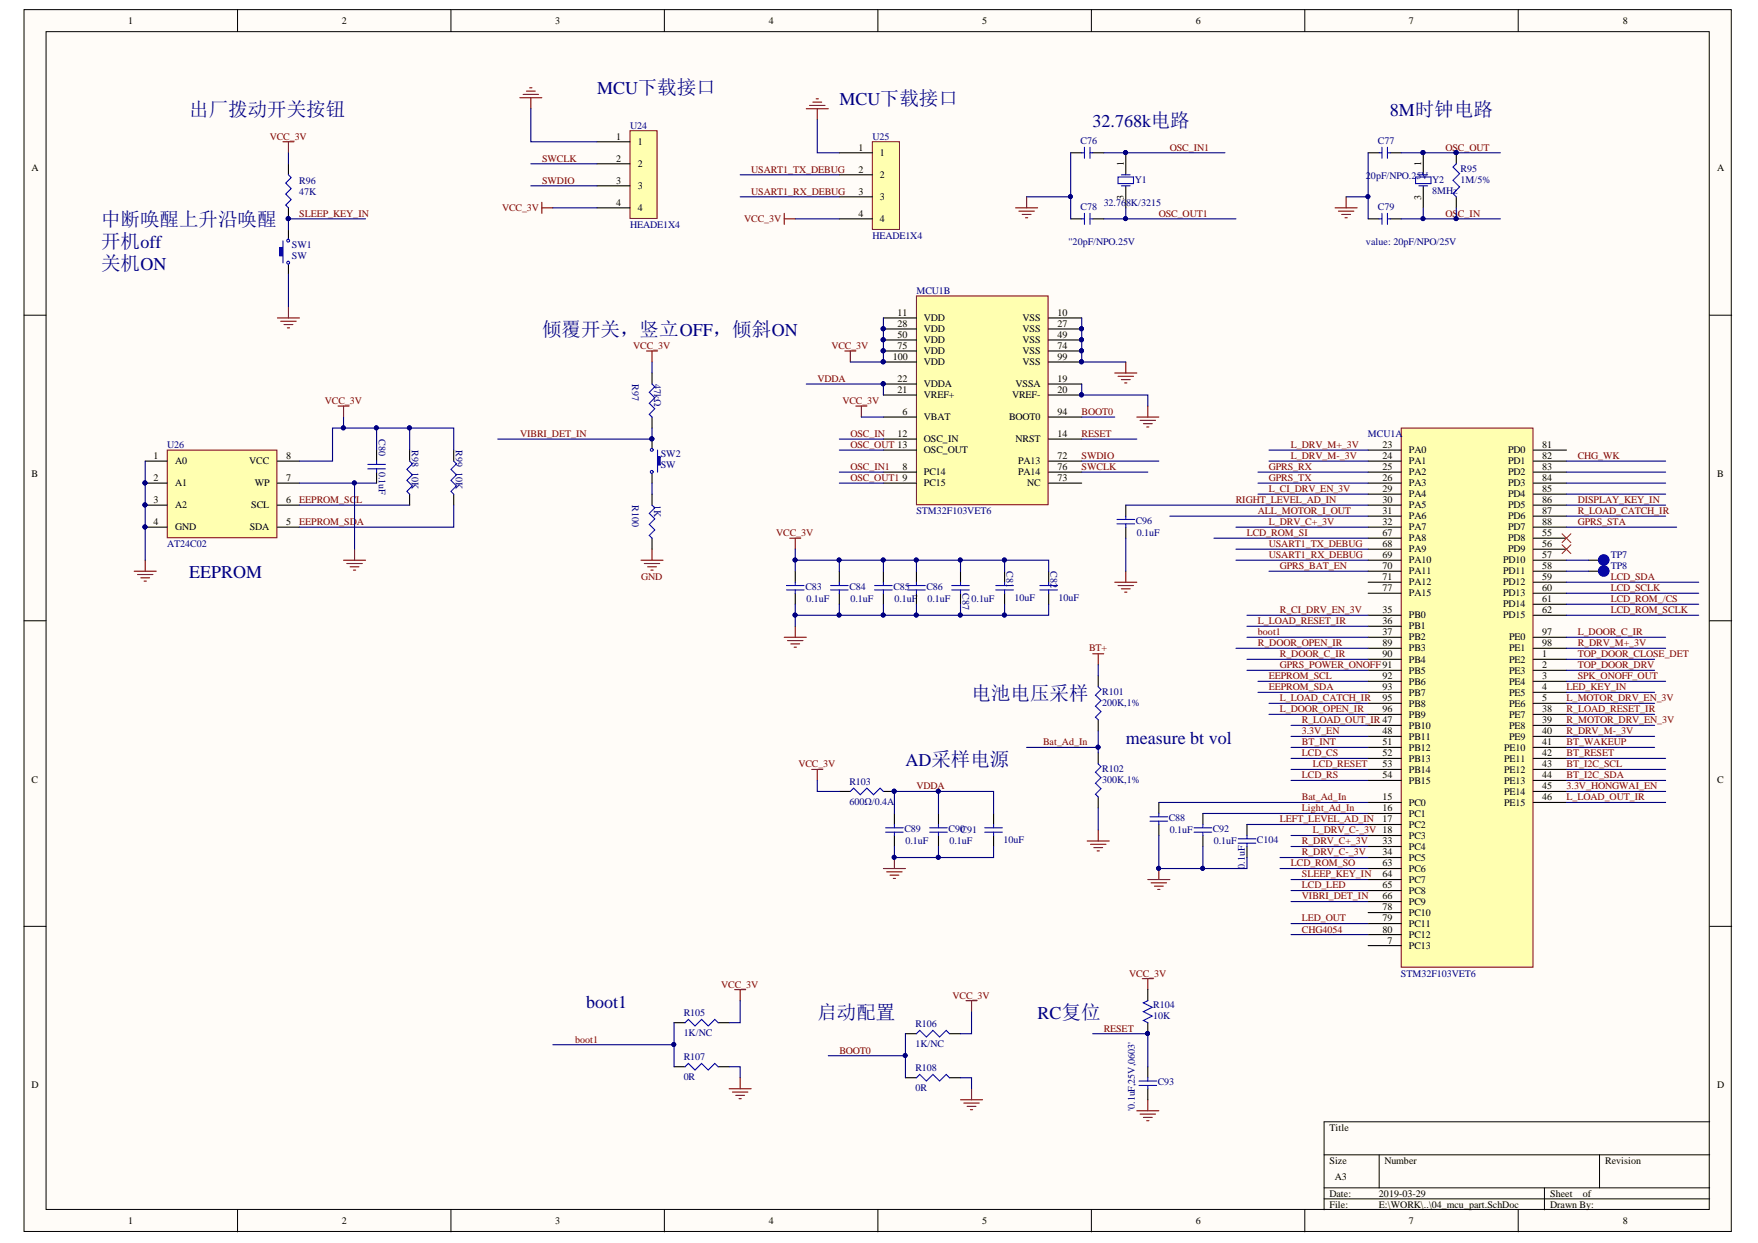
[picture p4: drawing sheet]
<svg xmlns="http://www.w3.org/2000/svg" width="297mm" height="210mm" viewBox="0 0 297 210" stroke-linecap="round" stroke-linejoin="round" font-family="sans-serif">
<defs><g id="words">
<g font-size="3.3" fill="#000080">
<text x="32" y="19.6">出厂拨动开关按钮</text>
<text x="17.1" y="38.2">中断唤醒上升沿唤醒</text>
<text x="17.1" y="41.9">开机off</text>
<text x="17.1" y="45.6">关机ON</text>
<text x="91.6" y="56.8">倾覆开关，竖立OFF，倾斜ON</text>
<text x="164.2" y="118.1">电池电压采样</text>
<text x="138.1" y="172">启动配置</text>
</g>
<g font-size="3" fill="#000080">
<text x="100.9" y="15.9">MCU下载接口</text>
<text x="141.8" y="17.7">MCU下载接口</text>
<text x="184.6" y="21.5">32.768k电路</text>
<text x="234.9" y="19.6">8M时钟电路</text>
<text x="32" y="97.7">EEPROM</text>
<text x="190.2" y="125.6">measure bt vol</text>
<text x="153" y="129.3">AD采样电源</text>
<text x="99" y="170.2">boot1</text>
<text x="175.3" y="172">RC复位</text>
</g>
<g font-size="1.7">
<text x="21.7" y="4.1">1</text>
<text x="57.8" y="4.1">2</text>
<text x="93.8" y="4.1">3</text>
<text x="129.9" y="4.1">4</text>
<text x="165.9" y="4.1">5</text>
<text x="202" y="4.1">6</text>
<text x="238.1" y="4.1">7</text>
<text x="274.2" y="4.1">8</text>
<text x="104.1" y="23.6">1</text>
<text x="5.3" y="28.9">A</text>
<text x="104.1" y="27.3">2</text>
<text x="107.7" y="24.5">1</text>
<text x="107.7" y="28.2">2</text>
<text x="145" y="25.4">1</text>
<text x="145" y="29.2">2</text>
<text x="148.7" y="26.4">1</text>
<text x="189.9" y="28.1" transform="rotate(-90 189.9 28.1)">1</text>
<text x="240.1" y="28.1" transform="rotate(-90 240.1 28.1)">1</text>
<text x="290.2" y="28.9">A</text>
<text x="104.1" y="31">3</text>
<text x="104.1" y="34.7">4</text>
<text x="107.7" y="31.9">3</text>
<text x="107.7" y="35.7">4</text>
<text x="145" y="32.9">3</text>
<text x="148.7" y="30.1">2</text>
<text x="148.7" y="33.8">3</text>
<text x="189.9" y="33.7" transform="rotate(-90 189.9 33.7)">3</text>
<text x="240.1" y="33.7" transform="rotate(-90 240.1 33.7)">3</text>
<text x="145" y="36.6">4</text>
<text x="148.7" y="37.5">4</text>
<text x="151.6" y="53.3">11</text>
<text x="178.7" y="53.3">10</text>
<text x="151.6" y="55.2">28</text>
<text x="151.6" y="57">50</text>
<text x="151.6" y="58.9">75</text>
<text x="156.1" y="54.3">VDD</text>
<text x="156.1" y="56.1">VDD</text>
<text x="156.1" y="58">VDD</text>
<text x="156.1" y="59.8">VDD</text>
<text x="172.8" y="54.3">VSS</text>
<text x="172.8" y="56.1">VSS</text>
<text x="172.8" y="58">VSS</text>
<text x="172.8" y="59.8">VSS</text>
<text x="178.7" y="55.2">27</text>
<text x="178.7" y="57">49</text>
<text x="178.7" y="58.9">74</text>
<text x="150.9" y="60.8">100</text>
<text x="151.6" y="64.5">22</text>
<text x="156.1" y="65.4">VDDA</text>
<text x="156.1" y="61.7">VDD</text>
<text x="171.6" y="65.4">VSSA</text>
<text x="172.8" y="61.7">VSS</text>
<text x="178.7" y="64.5">19</text>
<text x="178.7" y="60.8">99</text>
<text x="151.6" y="66.3">21</text>
<text x="152.5" y="70.1">6</text>
<text x="156.1" y="71">VBAT</text>
<text x="156.1" y="67.3">VREF+</text>
<text x="170.5" y="71">BOOT0</text>
<text x="171" y="67.3">VREF-</text>
<text x="178.7" y="66.3">20</text>
<text x="178.7" y="70.1">94</text>
<text x="26" y="77.5">1</text>
<text x="48.4" y="77.5">8</text>
<text x="151.6" y="73.8">12</text>
<text x="156.1" y="74.7">OSC_IN</text>
<text x="156.1" y="76.6">OSC_OUT</text>
<text x="171.6" y="74.7">NRST</text>
<text x="178.7" y="73.8">14</text>
<text x="178.7" y="77.5">72</text>
<text x="233.6" y="75.6">23</text>
<text x="233.6" y="77.5">24</text>
<text x="238.1" y="76.6">PA0</text>
<text x="254.8" y="76.6">PD0</text>
<text x="260.6" y="75.6">81</text>
<text x="260.6" y="77.5">82</text>
<text x="5.3" y="80.5">B</text>
<text x="26" y="81.2">2</text>
<text x="29.6" y="78.4">A0</text>
<text x="29.6" y="82.1">A1</text>
<text x="42.1" y="78.4">VCC</text>
<text x="43" y="82.1">WP</text>
<text x="48.4" y="81.2">7</text>
<text x="152.5" y="79.3">8</text>
<text x="152.5" y="81.2">9</text>
<text x="156.1" y="80.3">PC14</text>
<text x="156.1" y="82.1">PC15</text>
<text x="172" y="78.4">PA13</text>
<text x="172" y="80.3">PA14</text>
<text x="173.5" y="82.1">NC</text>
<text x="178.7" y="81.2">73</text>
<text x="178.7" y="79.3">76</text>
<text x="233.6" y="79.3">25</text>
<text x="233.6" y="81.2">26</text>
<text x="233.6" y="83.1">29</text>
<text x="238.1" y="78.4">PA1</text>
<text x="238.1" y="80.3">PA2</text>
<text x="238.1" y="82.1">PA3</text>
<text x="238.1" y="84">PA4</text>
<text x="254.8" y="78.4">PD1</text>
<text x="254.8" y="80.3">PD2</text>
<text x="254.8" y="82.1">PD3</text>
<text x="254.8" y="84">PD4</text>
<text x="260.6" y="79.3">83</text>
<text x="260.6" y="81.2">84</text>
<text x="260.6" y="83.1">85</text>
<text x="290.2" y="80.5">B</text>
<text x="26" y="84.9">3</text>
<text x="26" y="88.6">4</text>
<text x="29.6" y="85.9">A2</text>
<text x="29.6" y="89.6">GND</text>
<text x="42.2" y="89.6">SDA</text>
<text x="42.5" y="85.9">SCL</text>
<text x="48.4" y="88.6">5</text>
<text x="48.4" y="84.9">6</text>
<text x="233.6" y="84.9">30</text>
<text x="233.6" y="86.8">31</text>
<text x="233.6" y="88.6">32</text>
<text x="238.1" y="85.9">PA5</text>
<text x="238.1" y="87.7">PA6</text>
<text x="238.1" y="89.6">PA7</text>
<text x="254.8" y="85.9">PD5</text>
<text x="254.8" y="87.7">PD6</text>
<text x="254.8" y="89.6">PD7</text>
<text x="260.6" y="84.9">86</text>
<text x="260.6" y="86.8">87</text>
<text x="260.6" y="88.6">88</text>
<text x="233.6" y="90.5">67</text>
<text x="233.6" y="92.4">68</text>
<text x="233.6" y="94.2">69</text>
<text x="238.1" y="91.4">PA8</text>
<text x="238.1" y="93.3">PA9</text>
<text x="238.1" y="95.1">PA10</text>
<text x="254" y="95.1">PD10</text>
<text x="254.8" y="91.4">PD8</text>
<text x="254.8" y="93.3">PD9</text>
<text x="260.6" y="90.5">55</text>
<text x="260.6" y="92.4">56</text>
<text x="260.6" y="94.2">57</text>
<text x="233.6" y="96.1">70</text>
<text x="233.6" y="97.9">71</text>
<text x="233.6" y="99.8">77</text>
<text x="238.1" y="97">PA11</text>
<text x="238.1" y="98.9">PA12</text>
<text x="238.1" y="100.7">PA15</text>
<text x="254" y="97">PD11</text>
<text x="254" y="98.9">PD12</text>
<text x="254" y="100.7">PD13</text>
<text x="260.6" y="96.1">58</text>
<text x="260.6" y="97.9">59</text>
<text x="260.6" y="99.8">60</text>
<text x="260.6" y="101.7">61</text>
<text x="233.6" y="103.5">35</text>
<text x="233.6" y="105.4">36</text>
<text x="233.6" y="107.2">37</text>
<text x="238.1" y="104.4">PB0</text>
<text x="238.1" y="106.3">PB1</text>
<text x="254" y="102.6">PD14</text>
<text x="254" y="104.4">PD15</text>
<text x="260.6" y="103.5">62</text>
<text x="260.6" y="107.2">97</text>
<text x="233.6" y="109.1">89</text>
<text x="233.6" y="110.9">90</text>
<text x="238.1" y="108.2">PB2</text>
<text x="238.1" y="110">PB3</text>
<text x="238.1" y="111.9">PB4</text>
<text x="238.1" y="113.7">PB5</text>
<text x="255" y="111.9">PE2</text>
<text x="255" y="113.7">PE3</text>
<text x="255" y="108.2">PE0</text>
<text x="255" y="110">PE1</text>
<text x="260.6" y="110.9">1</text>
<text x="260.6" y="112.8">2</text>
<text x="260.6" y="109.1">98</text>
<text x="233.6" y="114.7">92</text>
<text x="233.6" y="116.5">93</text>
<text x="233.6" y="118.4">95</text>
<text x="238.1" y="115.6">PB6</text>
<text x="238.1" y="117.5">PB7</text>
<text x="238.1" y="119.3">PB8</text>
<text x="255" y="115.6">PE4</text>
<text x="255" y="117.5">PE5</text>
<text x="255" y="119.3">PE6</text>
<text x="260.6" y="114.7">3</text>
<text x="260.6" y="116.5">4</text>
<text x="260.6" y="118.4">5</text>
<text x="233.6" y="124">48</text>
<text x="233.6" y="125.8">51</text>
<text x="233.6" y="120.2">96</text>
<text x="238.1" y="123">PB10</text>
<text x="238.1" y="124.9">PB11</text>
<text x="238.1" y="121.2">PB9</text>
<text x="255" y="121.2">PE7</text>
<text x="255" y="123">PE8</text>
<text x="255" y="124.9">PE9</text>
<text x="260.6" y="120.2">38</text>
<text x="260.6" y="122.1">39</text>
<text x="260.6" y="124">40</text>
<text x="260.6" y="125.8">41</text>
<text x="233.6" y="127.7">52</text>
<text x="233.6" y="129.5">53</text>
<text x="233.6" y="131.4">54</text>
<text x="238.1" y="126.7">PB12</text>
<text x="238.1" y="128.6">PB13</text>
<text x="238.1" y="130.5">PB14</text>
<text x="254.1" y="126.7">PE10</text>
<text x="254.1" y="128.6">PE11</text>
<text x="254.1" y="130.5">PE12</text>
<text x="260.6" y="127.7">42</text>
<text x="260.6" y="129.5">43</text>
<text x="260.6" y="131.4">44</text>
<text x="5.3" y="132.2">C</text>
<text x="233.6" y="135.1">15</text>
<text x="233.6" y="137">16</text>
<text x="238.1" y="136">PC0</text>
<text x="238.1" y="137.9">PC1</text>
<text x="238.1" y="132.3">PB15</text>
<text x="254.1" y="132.3">PE13</text>
<text x="254.1" y="134.2">PE14</text>
<text x="254.1" y="136">PE15</text>
<text x="260.6" y="133.3">45</text>
<text x="260.6" y="135.1">46</text>
<text x="290.2" y="132.2">C</text>
<text x="233.6" y="138.8">17</text>
<text x="233.6" y="142.5">33</text>
<text x="238.1" y="139.8">PC2</text>
<text x="238.1" y="141.6">PC3</text>
<text x="238.1" y="143.5">PC4</text>
<text x="233.6" y="144.4">34</text>
<text x="233.6" y="146.3">63</text>
<text x="233.6" y="148.1">64</text>
<text x="233.6" y="150">65</text>
<text x="238.1" y="145.3">PC5</text>
<text x="238.1" y="147.2">PC6</text>
<text x="238.1" y="149.1">PC7</text>
<text x="233.6" y="151.8">66</text>
<text x="233.6" y="153.7">78</text>
<text x="233.6" y="155.6">79</text>
<text x="238.1" y="150.9">PC8</text>
<text x="238.1" y="152.8">PC9</text>
<text x="238.1" y="154.6">PC10</text>
<text x="233.6" y="157.5">80</text>
<text x="234.4" y="159.4">7</text>
<text x="238.1" y="160.3">PC13</text>
<text x="238.1" y="156.6">PC11</text>
<text x="238.1" y="158.4">PC12</text>
<text x="5.3" y="183.7">D</text>
<text x="290.2" y="183.7">D</text>
<text x="224.6" y="191">Title</text>
<text x="224.6" y="196.5">Size</text>
<text x="233.9" y="196.5">Number</text>
<text x="271.2" y="196.5">Revision</text>
<text x="224.6" y="202.1">Date:</text>
<text x="224.6" y="204">File:</text>
<text x="225.6" y="199.3">A3</text>
<text x="233" y="202.1">2019-03-29</text>
<text x="233" y="204">E:\WORK\..\04_mcu_part.SchDoc</text>
<text x="261.9" y="202.1">Sheet</text>
<text x="261.9" y="204">Drawn By:</text>
<text x="267.4" y="202.1">of</text>
<text x="21.7" y="206.8">1</text>
<text x="57.8" y="206.8">2</text>
<text x="93.8" y="206.8">3</text>
<text x="129.9" y="206.8">4</text>
<text x="165.9" y="206.8">5</text>
<text x="202" y="206.8">6</text>
<text x="238.1" y="206.8">7</text>
<text x="274.2" y="206.8">8</text>
</g>
<g font-size="1.7" fill="#800000">
<text x="45.6" y="23.6">VCC_3V</text>
<text x="91.6" y="27.3">SWCLK</text>
<text x="126.9" y="29.2">USART1_TX_DEBUG</text>
<text x="197.6" y="25.4">OSC_IN1</text>
<text x="244.2" y="25.4">OSC_OUT</text>
<text x="84.8" y="35.7">VCC_3V</text>
<text x="91.6" y="31">SWDIO</text>
<text x="126.9" y="32.9">USART1_RX_DEBUG</text>
<text x="50.6" y="36.6">SLEEP_KEY_IN</text>
<text x="125.8" y="37.5">VCC_3V</text>
<text x="195.8" y="36.6">OSC_OUT1</text>
<text x="244.2" y="36.6">OSC_IN</text>
<text x="107" y="58.9">VCC_3V</text>
<text x="140.5" y="58.9">VCC_3V</text>
<text x="138.1" y="64.5">VDDA</text>
<text x="54.9" y="68.2">VCC_3V</text>
<text x="142.3" y="68.2">VCC_3V</text>
<text x="182.8" y="70.1">BOOT0</text>
<text x="87.9" y="73.8">VIBRI_DET_IN</text>
<text x="143.7" y="73.8">OSC_IN</text>
<text x="143.7" y="75.6">OSC_OUT 13</text>
<text x="182.8" y="73.8">RESET</text>
<text x="182.8" y="77.5">SWDIO</text>
<text x="218.1" y="75.6">L_DRV_M+_3V</text>
<text x="218.1" y="77.5">L_DRV_M-_3V</text>
<text x="266.6" y="77.5">CHG_WK</text>
<text x="143.7" y="79.3">OSC_IN1</text>
<text x="143.7" y="81.2">OSC_OUT1</text>
<text x="182.8" y="79.3">SWCLK</text>
<text x="214.4" y="81.2">GPRS_TX</text>
<text x="214.4" y="79.3">GPRS_RX</text>
<text x="214.4" y="83.1">L_CI_DRV_EN_3V</text>
<text x="50.6" y="84.9">EEPROM_SC</text>
<text x="50.6" y="88.6">EEPROM_SD</text>
<text x="60.2" y="84.9">L</text>
<text x="60.3" y="88.6">A</text>
<text x="208.8" y="84.9">RIGHT_LEVEL_AD_IN</text>
<text x="212.5" y="86.8">ALL_MOTOR_I_OUT</text>
<text x="214.4" y="88.6">L_DRV_C+_3V</text>
<text x="266.6" y="86.8">R_LOAD_CATCH_IR</text>
<text x="266.6" y="84.9">DISPLAY_KEY_IN</text>
<text x="266.6" y="88.6">GPRS_STA</text>
<text x="131.2" y="90.5">VCC_3V</text>
<text x="210.7" y="90.5">LCD_ROM_SI</text>
<text x="214.4" y="92.4">USART1_TX_DEBUG</text>
<text x="214.4" y="94.2">USART1_RX_DEBUG</text>
<text x="108.3" y="97.9">GND</text>
<text x="216.2" y="96.1">GPRS_BAT_EN</text>
<text x="272.2" y="97.9">LCD_SDA</text>
<text x="272.2" y="99.8">LCD_SCLK</text>
<text x="272.2" y="101.7">LCD_ROM_/CS</text>
<text x="212.5" y="105.4">L_LOAD_RESET_IR</text>
<text x="212.5" y="107.2">boot1</text>
<text x="216.2" y="103.5">R_CI_DRV_EN_3V</text>
<text x="266.6" y="107.2">L_DOOR_C_IR</text>
<text x="272.2" y="103.5">LCD_ROM_SCLK</text>
<text x="184" y="110">BT+</text>
<text x="212.5" y="109.1">R_DOOR_OPEN_IR</text>
<text x="216.2" y="110.9">R_DOOR_C_IR</text>
<text x="216.2" y="112.8">GPRS_POWER_ONOFF91</text>
<text x="266.6" y="110.9">TOP_DOOR_CLOSE_DET</text>
<text x="266.6" y="112.8">TOP_DOOR_DRV</text>
<text x="266.6" y="109.1">R_DRV_M+_3V</text>
<text x="214.4" y="116.5">EEPROM_SDA</text>
<text x="214.4" y="114.7">EEPROM_SCL</text>
<text x="216.2" y="118.4">L_LOAD_CATCH_IR</text>
<text x="264.7" y="116.5">LED_KEY_IN</text>
<text x="264.7" y="118.4">L_MOTOR_DRV_EN_3V</text>
<text x="266.6" y="114.7">SPK_ONOFF_OUT</text>
<text x="176.2" y="125.8">Bat_Ad_In</text>
<text x="216.2" y="120.2">L_DOOR_OPEN_IR</text>
<text x="220" y="122.1">R_LOAD_OUT_IR 47</text>
<text x="220" y="124">3.3V_EN</text>
<text x="220" y="125.8">BT_INT</text>
<text x="264.7" y="120.2">R_LOAD_RESET_IR</text>
<text x="264.7" y="122.1">R_MOTOR_DRV_EN_3V</text>
<text x="264.7" y="124">R_DRV_M-_3V</text>
<text x="264.7" y="125.8">BT_WAKEUP</text>
<text x="134.9" y="129.5">VCC_3V</text>
<text x="220" y="127.7">LCD_CS</text>
<text x="220" y="131.4">LCD_RS</text>
<text x="221.8" y="129.5">LCD_RESET</text>
<text x="264.7" y="127.7">BT_RESET</text>
<text x="264.7" y="129.5">BT_I2C_SCL</text>
<text x="264.7" y="131.4">BT_I2C_SDA</text>
<text x="154.9" y="133.3">VDDA</text>
<text x="220" y="137">Light_Ad_In</text>
<text x="220" y="135.1">Bat_Ad_In</text>
<text x="264.7" y="135.1">L_LOAD_OUT_IR</text>
<text x="264.7" y="133.3">3.3V_HONGWAI_EN</text>
<text x="216.2" y="138.8">LEFT_LEVEL_AD_IN</text>
<text x="220" y="142.5">R_DRV_C+_3V</text>
<text x="221.8" y="140.7">L_DRV_C-_3V 18</text>
<text x="218.1" y="146.3">LCD_ROM_SO</text>
<text x="220" y="144.4">R_DRV_C-_3V</text>
<text x="220" y="148.1">SLEEP_KEY_IN</text>
<text x="220" y="150">LCD_LED</text>
<text x="220" y="151.8">VIBRI_DET_IN</text>
<text x="220" y="155.6">LED_OUT</text>
<text x="220" y="157.5">CHG4054</text>
<text x="121.9" y="166.8">VCC_3V</text>
<text x="190.8" y="164.9">VCC_3V</text>
<text x="160.9" y="168.7">VCC_3V</text>
<text x="97.2" y="176.1">boot1</text>
<text x="141.8" y="178">BOOT0</text>
<text x="186.5" y="174.2">RESET</text>
</g>
<g font-size="1.7" fill="#000080">
<text x="106.5" y="21.7">U24</text>
<text x="147.4" y="23.6">U25</text>
<text x="182.6" y="24.3">C76</text>
<text x="232.8" y="24.3">C77</text>
<text x="246.8" y="29">R95</text>
<text x="50.6" y="31">R96</text>
<text x="50.6" y="32.9">47K</text>
<text x="182.6" y="35.5">C78</text>
<text x="186.5" y="34.7">32.768K/3215</text>
<text x="191.7" y="30.8">Y1</text>
<text x="230.8" y="30.3">20pF/NPO.25V</text>
<text x="232.8" y="35.5">C79</text>
<text x="242" y="30.8">Y2</text>
<text x="242" y="32.7">8MHz</text>
<text x="246.8" y="30.8">1M/5%</text>
<text x="49.3" y="41.9">SW1</text>
<text x="106.5" y="38.5">HEADE1X4</text>
<text x="147.4" y="40.3">HEADE1X4</text>
<text x="180.6" y="41.4">''20pF/NPO.25V</text>
<text x="230.8" y="41.4">value: 20pF/NPO/25V</text>
<text x="49.3" y="43.8">SW</text>
<text x="154.9" y="49.6">MCU1B</text>
<text x="106.8" y="64.8" transform="rotate(90 106.8 64.8)">R97</text>
<text x="110.5" y="64.8" transform="rotate(90 110.5 64.8)">47kΩ</text>
<text x="28.2" y="75.6">U26</text>
<text x="64" y="74.1" transform="rotate(90 64 74.1)">C80</text>
<text x="69.6" y="76" transform="rotate(90 69.6 76)">R98</text>
<text x="77" y="76" transform="rotate(90 77 76)">R99</text>
<text x="111.6" y="77.2">SW2</text>
<text x="231.1" y="73.8">MCU1A</text>
<text x="64" y="79.7" transform="rotate(90 64 79.7)">0.1uF</text>
<text x="69.6" y="79.7" transform="rotate(90 69.6 79.7)">10K</text>
<text x="77" y="79.7" transform="rotate(90 77 79.7)">10K</text>
<text x="111.6" y="79.1">SW</text>
<text x="106.8" y="85.3" transform="rotate(90 106.8 85.3)">R100</text>
<text x="110.5" y="85.3" transform="rotate(90 110.5 85.3)">1K</text>
<text x="154.9" y="86.8">STM32F103VET6</text>
<text x="191.9" y="88.5">C96</text>
<text x="28.2" y="92.4">AT24C02</text>
<text x="192.1" y="90.5">0.1uF</text>
<text x="272.2" y="94.2">TP7</text>
<text x="136.1" y="99.6">C83</text>
<text x="136.2" y="101.7">0.1uF</text>
<text x="143.5" y="99.6">C84</text>
<text x="143.7" y="101.7">0.1uF</text>
<text x="151" y="99.6">C85</text>
<text x="151.1" y="101.7">0.1uF</text>
<text x="156.5" y="99.6">C86</text>
<text x="156.7" y="101.7">0.1uF</text>
<text x="162.6" y="100.2" transform="rotate(90 162.6 100.2)">C87</text>
<text x="164.2" y="101.7">0.1uF</text>
<text x="170.1" y="96.5" transform="rotate(90 170.1 96.5)">C81</text>
<text x="171.4" y="101.5">10uF</text>
<text x="177.5" y="96.5" transform="rotate(90 177.5 96.5)">C82</text>
<text x="178.9" y="101.5">10uF</text>
<text x="272.2" y="96.1">TP8</text>
<text x="186.2" y="117.3">R101</text>
<text x="186.2" y="119.1">200K,1%</text>
<text x="186.2" y="130.3">R102</text>
<text x="143.5" y="135.9">600Ω/0.4A</text>
<text x="143.5" y="132.6">R103</text>
<text x="186.2" y="132.2">300K,1%</text>
<text x="152.8" y="140.5">C89</text>
<text x="153" y="142.5">0.1uF</text>
<text x="160.3" y="140.5">C90C91</text>
<text x="160.4" y="142.5">0.1uF</text>
<text x="169.6" y="142.4">10uF</text>
<text x="197.5" y="138.7">C88</text>
<text x="197.6" y="140.7">0.1uF</text>
<text x="204.9" y="140.5">C92</text>
<text x="205.1" y="142.5">0.1uF</text>
<text x="212.4" y="142.4">C104</text>
<text x="210.3" y="146.7" transform="rotate(-90 210.3 146.7)">0.1uF</text>
<text x="236.7" y="164.9">STM32F103VET6</text>
<text x="115.5" y="171.6">R105</text>
<text x="154.7" y="173.5">R106</text>
<text x="194.9" y="170.3">R104</text>
<text x="194.9" y="172.1">10K</text>
<text x="115.5" y="179">R107</text>
<text x="115.5" y="174.9">1K/NC</text>
<text x="154.7" y="176.8">1K/NC</text>
<text x="115.5" y="182.3">0R</text>
<text x="154.7" y="184.2">0R</text>
<text x="154.7" y="180.9">R108</text>
<text x="195.6" y="183.3">C93</text>
<text x="191.7" y="187.6" transform="rotate(-90 191.7 187.6)">'0.1uF,25V,0603'</text>
</g>
</g></defs>
<g fill="#fffcf8" stroke="#000" stroke-width=".17">
<path d="M4.1 1.6h288.4v206.4h-288.4z"/>
<path d="M7.8 5.3h281v198.9h-281z"/>
</g>
<g fill="none" stroke="#000" stroke-width=".17">
<path d="M40.1 1.6v3.7M76.2 1.6v3.7M112.3 1.6v3.7M148.3 1.6v3.7M184.4 1.6v3.7M220.5 1.6v3.7M256.5 1.6v3.7M4.1 53.2h3.7M288.9 53.2h3.7M4.1 104.8h3.7M288.9 104.8h3.7M4.1 156.4h3.7"/>
<path d="M288.9 156.4h3.7M223.7 195h65.2M233 195v5.6M270.3 195v5.6M288.9 189.4h-65.2v14.9M40.1 204.3v3.7M76.2 204.3v3.7M112.3 204.3v3.7M148.3 204.3v3.7M184.4 204.3v3.7M220.5 204.3v3.7M223.7 200.6h65.2"/>
<path d="M223.7 202.5h65.2M256.5 204.3v3.7M261 200.6v3.7"/>
</g>
<path d="M231.2 25.8h1.8M231.2 37h1.8M234.9 25.8h1.9M234.9 37h1.9M240.5 25.8v3.7M240.5 31.4v3.7M246.1 25.8v1.9M246.1 33.2v1.9M153 174.6h1.8M160.4 174.6h1.9M153 182h1.8M160.4 182h1.9" fill="none" stroke="#000" stroke-width=".19"/>
<g fill="none" stroke="#00f" stroke-width=".19">
<path d="M233 25.8h.5M233 37h.5M233.5 24.9v1.8M233.5 36v1.9M234.4 24.9v1.8M234.4 36v1.9M234.4 25.8h.5M234.4 37h.5M239.2 29.9h2.6v1.1h-2.6zM239.7 31.4h1.5M239.7 29.5h1.5M246.1 27.7l-.6 .5 1.1 1.1-1.1 1.1 1.1 1.2-1.1 1.1 .6 .5"/>
<path d="M154.8 174.6l.6-.6 1.1 1.1 1.1-1.1 1.2 1.1 1.1-1.1 .5 .6M154.8 182l.6-.6 1.1 1.2 1.1-1.2 1.2 1.2 1.1-1.2 .5 .6"/>
</g>
<path d="M225.6 35.1h3.7M226.1 35.7h2.7M226.7 36.2h1.5M227.3 36.8h.3M227.4 33.2v1.9M163.2 169h1.9M164.2 169v1.8M162.3 185.7h3.7M162.9 186.3h2.6M163.4 186.8h1.5M164 187.4h.3M164.2 183.9v1.8" fill="none" stroke="#800000" stroke-width=".19"/>
<g fill="#000080" stroke="#000080" stroke-width=".17">
<circle cx="240.4" cy="25.8" r=".33"/>
<circle cx="246" cy="25.8" r=".33"/>
</g>
<path d="M106.4 22.1h4.6v14.8h-4.6z" fill="#ffffb0" stroke="#800000" stroke-width=".17"/>
<path d="M48.7 38.8v1.9M100.9 23.9h5.5M100.9 27.7h5.5M100.9 31.4h5.5M100.9 35.1h5.5M48.7 44.4v1.9M193.9 167.1v1.9M193.9 172.7v1.9M193.9 180.1v1.9M193.9 183.9v1.8" fill="none" stroke="#000" stroke-width=".19"/>
<g fill="none" stroke="#800000" stroke-width=".19">
<path d="M87.8 16.5h3.8M88.4 15.9h2.6M88.9 15.4h1.5M89.5 14.8h.4M89.7 16.5v1.9M91.6 34.2v1.8M91.6 35.1h1.8M193 165.3h1.9M193.9 165.3v1.8M192.1 187.6h3.7M192.6 188.1h2.6M193.2 188.7h1.5"/>
<path d="M193.8 189.2h.3M193.9 185.7v1.9"/>
</g>
<circle cx="193.9" cy="174.5" r=".33" fill="#000080" stroke="#000080" stroke-width=".17"/>
<path d="M47.8 40.7v3.7M193.9 169l-.7 .4 1.5 .7-1.5 .7 1.5 .8-1.5 .7 .7 .4M192.4 183.3h3M192.4 182.6h3M193.9 182v.6M193.9 183.3v.6" fill="none" stroke="#00f" stroke-width=".19"/>
<path d="M47.2 41.8h.5v1.4h-.5z" fill="#00f" stroke="#00f" stroke-width=".17"/>
<g fill="#fff" stroke="#00f" stroke-width=".19">
<circle cx="48.7" cy="40.6" r=".24"/>
<circle cx="48.7" cy="44.4" r=".24"/>
</g>
<path d="M48.7 27.7v1.8M48.7 35.1v1.9M110.2 63v1.8M110.2 70.4v1.9M110.2 74.1v1.9M110.2 79.7v1.9" fill="none" stroke="#000" stroke-width=".19"/>
<g fill="#000080" stroke="#000080" stroke-width=".17">
<circle cx="48.7" cy="36.9" r=".33"/>
<circle cx="110.1" cy="74.1" r=".33"/>
</g>
<path d="M48.7 29.5l.5 .5-.9 .9 .9 .9-.9 1 .9 .9-.9 .9 .4 .5M110.2 64.8l.4 .5-.9 .9 .9 1-.9 .9 .9 .9-.9 1 .5 .4M111.1 76v3.7" fill="none" stroke="#00f" stroke-width=".19"/>
<path d="M47.8 23.9h1.9M48.7 23.9v1.9M46.9 53.7h3.7M47.4 54.3h2.6M48 54.8h1.5M48.6 55.4h.3M48.7 51.8v1.9M109.2 59.3h1.9M110.2 59.3v1.8" fill="none" stroke="#800000" stroke-width=".19"/>
<path d="M111.1 77.1h.5v1.4h-.5z" fill="#00f" stroke="#00f" stroke-width=".17"/>
<g fill="#fff" stroke="#00f" stroke-width=".19">
<circle cx="110.1" cy="79.7" r=".24"/>
<circle cx="110.1" cy="76" r=".24"/>
</g>
<g fill="#000080" stroke="#000080" stroke-width=".17">
<circle cx="110.1" cy="74.1" r=".33"/>
<circle cx="151.1" cy="133.6" r=".33"/>
<circle cx="151.1" cy="144.8" r=".33"/>
<circle cx="190.2" cy="25.8" r=".33"/>
</g>
<g fill="none" stroke="#800000" stroke-width=".19">
<path d="M171.6 35.1h3.7M172.2 35.7h2.6M172.7 36.2h1.5M173.3 36.8h.3M173.5 33.2v1.9M133.4 90.9h1.9M134.4 90.9v1.8M132.5 107.6h3.7M133.1 108.2h2.6M133.6 108.7h1.5M134.2 109.3h.4M134.4 105.8v1.8"/>
<path d="M137.2 129.9h1.8M138.1 129.9v1.9M149.3 146.7h3.7M149.8 147.2h2.6M150.4 147.8h1.5M150.9 148.3h.4M151.1 144.8v1.9"/>
</g>
<g fill="none" stroke="#000" stroke-width=".19">
<path d="M180.9 25.8h1.9M180.9 37h1.9M184.6 25.8h1.9M184.6 37h1.9M190.2 25.8v3.7M190.2 31.4v3.7M134.4 96.5v1.8M141.8 96.5v1.8M149.3 96.5v1.8M154.8 96.5v1.8M162.3 96.5v1.8M169.7 96.5v1.8"/>
<path d="M177.2 96.5v1.8M134.4 100.2v1.8M141.8 100.2v1.8M149.3 100.2v1.8M154.8 100.2v1.8M162.3 100.2v1.8M169.7 100.2v1.8M177.2 100.2v1.8M141.8 133.7h1.9M149.3 133.7h1.8M151.1 137.4v1.8M158.6 137.4v1.8"/>
<path d="M167.9 137.4v1.8M151.1 141.1v1.8M158.6 141.1v1.8M167.9 141.1v1.8"/>
</g>
<g fill="none" stroke="#00f" stroke-width=".19">
<path d="M182.8 25.8h.4M182.8 37h.4M183.2 24.9v1.8M183.2 36v1.9M184.2 24.9v1.8M184.2 36v1.9M184.2 25.8h.4M184.2 37h.4M188.9 29.9h2.6v1.1h-2.6zM189.5 31.4h1.5M189.5 29.5h1.5M132.9 98.9h3"/>
<path d="M132.9 99.6h3M134.4 98.3v.6M134.4 99.6v.6M140.3 98.9h3M140.3 99.6h3M141.8 98.3v.6M141.8 99.6v.6M147.8 98.9h3M147.8 99.6h3M149.3 98.3v.6M149.3 99.6v.6M153.4 98.9h2.9"/>
<path d="M153.4 99.6h2.9M154.8 98.3v.6M154.8 99.6v.6M160.8 98.9h3M160.8 99.6h3M162.3 98.3v.6M162.3 99.6v.6M168.2 98.9h3M168.2 99.6h3M169.7 98.3v.6M169.7 99.6v.6M175.7 98.9h3"/>
<path d="M175.7 99.6h3M177.2 98.3v.6M177.2 99.6v.6M143.7 133.7l.5-.6 1.2 1.1 1.1-1.1 1.1 1.1 1.1-1.1 .6 .6M149.6 139.8h3M151.1 139.2v.6M157.1 139.8h3M158.6 139.2v.6M166.4 139.8h3M167.9 139.2v.6M149.6 140.5h3M151.1 140.5v.6"/>
<path d="M157.1 140.5h3M158.6 140.5v.6M166.4 140.5h3M167.9 140.5v.6"/>
</g>
<path d="M28.3 76h18.5v14.8h-18.5z" fill="#ffffb0" stroke="#800000" stroke-width=".17"/>
<g fill="none" stroke="#000" stroke-width=".19">
<path d="M24.5 77.9h3.8M46.9 77.9h3.7M63.6 76v1.9M63.6 79.7v1.9M69.2 76v1.9M76.7 76v1.9M24.5 81.6h3.8M24.5 85.3h3.8M24.5 89h3.8M46.9 81.6h3.7M46.9 85.3h3.7M46.9 89h3.7"/>
<path d="M69.2 83.4v1.9M76.7 83.4v1.9"/>
</g>
<g fill="#000080" stroke="#000080" stroke-width=".17">
<circle cx="24.5" cy="81.5" r=".33"/>
<circle cx="24.5" cy="85.3" r=".33"/>
<circle cx="24.5" cy="89" r=".33"/>
</g>
<path d="M57.1 68.6h1.9M58 68.6v1.8M22.7 96.5h3.7M23.2 97h2.6M23.8 97.6h1.5M24.4 98.1h.3M24.5 94.6v1.9M58 94.6h3.8M58.6 95.2h2.6M59.2 95.7h1.5M59.7 96.3h.4M59.9 92.7v1.9" fill="none" stroke="#800000" stroke-width=".19"/>
<path d="M62.1 78.4h3M62.1 79.2h3M63.6 77.9v.5M63.6 79.2v.5M69.2 77.9l.5 .4-1 1 1 .9-1 .9 1 .9-1 1 .5 .4M76.7 77.9l.4 .4-.9 1 .9 .9-.9 .9 .9 .9-.9 1 .5 .4" fill="none" stroke="#00f" stroke-width=".19"/>
<path d="M236.8 72.3h22.2v91h-22.2z" fill="#ffffb0" stroke="#800000" stroke-width=".17"/>
<g fill="none" stroke="#000" stroke-width=".19">
<path d="M231.2 76h5.6M231.2 77.9h5.6M231.2 79.7h5.6M259.1 76h5.6M259.1 77.9h5.6M259.1 79.7h5.6M231.2 81.6h5.6M231.2 83.4h5.6M231.2 85.3h5.6M231.2 87.2h5.6M231.2 89h5.6M231.2 90.9h5.6"/>
<path d="M231.2 92.7h5.6M231.2 94.6h5.6M231.2 96.5h5.6M231.2 98.3h5.6M259.1 81.6h5.6M259.1 83.4h5.6M259.1 85.3h5.6M259.1 87.2h5.6M259.1 89h5.6M259.1 90.9h5.6M259.1 92.7h5.6M259.1 94.6h5.6"/>
<path d="M259.1 96.5h5.6M259.1 98.3h5.6M231.2 111.3h5.6M231.2 113.2h5.6M231.2 115.1h5.6M231.2 116.9h5.6M231.2 118.8h5.6M231.2 103.9h5.6M231.2 105.8h5.6M231.2 107.6h5.6M231.2 100.2h5.6M231.2 109.5h5.6"/>
<path d="M259.1 111.3h5.6M259.1 113.2h5.6M259.1 115.1h5.6M259.1 116.9h5.6M259.1 118.8h5.6M259.1 103.9h5.6M259.1 107.6h5.6M259.1 100.2h5.6M259.1 102h5.6M259.1 109.5h5.6M231.2 135.5h5.6M231.2 137.4h5.6"/>
<path d="M231.2 139.2h5.6M231.2 120.6h5.6M231.2 122.5h5.6M231.2 124.4h5.6M231.2 126.2h5.6M231.2 128.1h5.6M231.2 129.9h5.6M231.2 131.8h5.6M259.1 135.5h5.6M259.1 120.6h5.6M259.1 122.5h5.6M259.1 124.4h5.6"/>
<path d="M259.1 126.2h5.6M259.1 128.1h5.6M259.1 129.9h5.6M259.1 131.8h5.6M259.1 133.7h5.6M231.2 159.7h5.6M231.2 141.1h5.6M231.2 142.9h5.6M231.2 144.8h5.6M231.2 146.7h5.6M231.2 148.5h5.6M231.2 150.4h5.6"/>
<path d="M231.2 152.2h5.6M231.2 154.1h5.6M231.2 156h5.6M231.2 157.8h5.6"/>
</g>
<path d="M154.8 50h22.3v35.2h-22.3z" fill="#ffffb0" stroke="#800000" stroke-width=".17"/>
<g fill="none" stroke="#000" stroke-width=".19">
<path d="M149.3 53.7h5.5M149.3 55.6h5.5M149.3 57.4h5.5M149.3 59.3h5.5M177.2 53.7h5.6M177.2 55.6h5.6M177.2 57.4h5.6M177.2 59.3h5.6M149.3 70.4h5.5M149.3 74.1h5.5M149.3 76h5.5M149.3 64.8h5.5"/>
<path d="M149.3 66.7h5.5M149.3 61.1h5.5M149.3 79.7h5.5M177.2 70.4h5.6M177.2 74.1h5.6M177.2 64.8h5.6M177.2 66.7h5.6M177.2 61.1h5.6M177.2 79.7h5.6M177.2 77.9h5.6M110.2 83.4v1.9M110.2 90.9v1.8"/>
<path d="M149.3 81.6h5.5M177.2 81.6h5.6M268.4 94.6h1.9M268.4 96.5h1.9M185.6 114.1v1.9M185.6 121.6v1.8M185.6 127.1v1.9M185.6 134.6v1.8M195.8 135.5v1.9M195.8 139.2v1.9M203.2 137.4v1.8M203.2 141.1v1.8"/>
<path d="M113.9 172.7h1.9M121.3 172.7h1.9M113.9 180.1h1.9M121.3 180.1h1.9"/>
</g>
<g fill="#000080" stroke="#000080" stroke-width=".17">
<circle cx="182.7" cy="66.7" r=".33"/>
<circle cx="149.2" cy="64.8" r=".33"/>
<circle cx="182.7" cy="55.5" r=".33"/>
<circle cx="149.2" cy="55.5" r=".33"/>
<circle cx="182.7" cy="57.4" r=".33"/>
<circle cx="149.2" cy="57.4" r=".33"/>
<circle cx="182.7" cy="59.2" r=".33"/>
<circle cx="149.2" cy="59.2" r=".33"/>
<circle cx="182.7" cy="61.1" r=".33"/>
<circle cx="149.2" cy="61.1" r=".33"/>
<circle cx="195.8" cy="146.6" r=".33"/>
</g>
<g fill="none" stroke="#800000" stroke-width=".19">
<path d="M142.7 59.3h1.9M143.7 59.3v1.8M144.6 68.6h1.9M145.5 68.6v1.8M188.4 63h3.7M188.9 63.5h2.6M189.5 64.1h1.5M190 64.7h.4M190.2 61.1v1.9M192.1 70.4h3.7M192.6 71h2.6M193.2 71.5h1.5"/>
<path d="M193.8 72.1h.3M193.9 68.6v1.8M108.3 94.6h3.7M108.9 95.2h2.6M109.4 95.7h1.5M110 96.3h.4M110.2 92.7v1.9M184.6 110.4h1.9M185.6 110.4v1.9M183.7 142h3.7M184.3 142.6h2.6M184.8 143.1h1.5"/>
<path d="M185.4 143.7h.3M185.6 140.2v1.8M193.9 148.5h3.8M194.5 149.1h2.6M195.1 149.6h1.4M195.6 150.2h.4M195.8 146.7v1.8M124.1 167.1h1.9M125.1 167.1v1.9M123.2 183.9h3.7M123.8 184.4h2.6M124.3 185h1.5"/>
<path d="M124.9 185.5h.3M125.1 182v1.9"/>
</g>
<g fill="none" stroke="#00f" stroke-width=".19">
<path d="M110.2 85.3l.4 .5-.9 .9 .9 .9-.9 1 .9 .9-.9 .9 .5 .5M185.6 116l.4 .5-.9 .9 .9 .9-.9 .9 .9 1-.9 .9 .5 .5M185.6 129l.4 .5-.9 .9 .9 .9-.9 1 .9 .9-.9 .9 .5 .5M194.3 137.9h3M194.3 138.7h3M195.8 137.4v.5M195.8 138.7v.5M201.8 139.8h2.9M203.2 139.2v.6M201.8 140.5h2.9M203.2 140.5v.6M115.8 172.7l.5-.6 1.1 1.2 1.1-1.2 1.2 1.2 1.1-1.2 .5 .6"/>
<path d="M115.8 180.1l.5-.5 1.1 1.1 1.1-1.1 1.2 1.1 1.1-1.1 .5 .5"/>
</g>
<g fill="#0000bf" stroke="#0000bf" stroke-width=".17">
<circle cx="271" cy="94.6" r=".89"/>
<circle cx="271" cy="96.4" r=".89"/>
</g>
<path d="M263.9 90.1l1.5 1.5M263.9 92l1.5 1.5M265.4 90.1l-1.5 1.5M265.4 92l-1.5 1.5" fill="none" stroke="#f00" stroke-width=".17"/>
<path d="M147.4 23.9h4.6v14.8h-4.6z" fill="#ffffb0" stroke="#800000" stroke-width=".17"/>
<path d="M141.8 25.8h5.6M141.8 29.5h5.6M141.8 33.2h5.6M141.8 37h5.6M190.2 85.3v1.9M190.2 89v1.9M210.7 139.2v1.9M210.7 142.9v1.9" fill="none" stroke="#000" stroke-width=".19"/>
<path d="M136.2 18.4h3.8M136.8 17.8h2.6M137.3 17.2h1.5M137.9 16.7h.4M138.1 18.4v1.8M132.5 36v1.9M132.5 37h1.9M188.4 98.3h3.7M188.9 98.9h2.6M189.5 99.4h1.5M190 100h.4M190.2 96.5v1.8" fill="none" stroke="#800000" stroke-width=".19"/>
<path d="M188.7 87.7h3M188.7 88.5h3M190.2 87.2v.5M190.2 88.5v.5M209.2 141.6h3M209.2 142.4h3M210.7 141.1v.5M210.7 142.4v.5" fill="none" stroke="#00f" stroke-width=".19"/>
<g fill="none" stroke="#000080" stroke-width=".19">
<path d="M89.7 18.4v5.5h11.2M48.7 25.8v1.9M61.8 37h-13.1v1.8M89.7 27.7h11.2M89.7 31.4h11.2M93.4 35.1h7.5M125.1 33.2h16.7M125.1 29.5h16.7M134.4 37h7.4M138.1 20.2v5.6h3.7M173.5 33.2h7.4M180.9 25.8v11.2"/>
<path d="M186.5 25.8h20.5M186.5 37h22.3M190.2 35.1v1.9M227.4 33.2h3.8M231.2 25.8v11.2M236.8 25.8h16.7M240.5 35.1v1.9M246.1 35.1v1.9h-9.3M246.1 37h7.4M48.7 46.3v5.5M149.3 53.7v7.4h-5.6M182.8 53.7v7.4h7.4"/>
<path d="M24.5 77.9v16.7M58 70.4v1.9M63.6 72.3v3.7M69.2 72.3v3.7M76.7 76v-3.7h-20.5v5.6h-5.6M110.2 72.3v1.8h-26.1M110.2 61.1v1.9M136.2 64.8h13.1v1.9M141.8 79.7h7.5M141.8 74.1h7.5M141.8 76h7.5M145.5 70.4h3.8"/>
<path d="M182.8 64.8v1.9h11.1v1.9M182.8 70.4h5.6M182.8 77.9h13M182.8 79.7h11.1M182.8 74.1h9.3M212.6 79.7h18.6M214.4 77.9h16.8M214.4 76h16.8M264.7 77.9h16.7M264.7 79.7h16.7M50.6 81.6h9.3v11.1M50.6 85.3h18.6"/>
<path d="M59.9 81.6h3.7M76.7 85.3v3.7h-26.1M110.2 81.6v1.8M134.4 94.6h42.8v1.9M134.4 92.7v3.8M141.8 94.6v1.9M141.8 81.6h7.5M149.3 94.6v1.9M154.8 94.6v1.9M162.3 94.6v1.9M169.7 94.6v1.9M190.2 90.9v5.6"/>
<path d="M190.2 85.3h41M197.7 87.2h33.5M205.1 90.9h26.1M208.8 89h22.4M208.8 94.6h22.4M208.8 92.7h22.4M212.6 81.6h18.6M212.6 83.4h18.6M214.4 96.5h16.8M264.7 85.3h16.7M264.7 81.6h16.7M264.7 83.4h16.7"/>
<path d="M264.7 87.2h16.7M264.7 89h18.6M264.7 94.6h3.7M264.7 96.5h3.7M264.7 98.3h22.3M134.4 102v3.8M141.8 102v1.9M149.3 102v1.9M154.8 102v1.9M162.3 102v1.9M169.7 102v1.9M177.2 102v1.9h-42.8"/>
<path d="M185.6 112.3v1.8M208.8 109.5h22.4M210.7 113.2h20.5M210.7 105.8h20.5M210.7 107.6h20.5M210.7 103.9h20.5M210.7 111.3h20.5M212.6 116.9h18.6M212.6 115.1h18.6M214.4 118.8h16.8M264.7 118.8h14.9M264.7 116.9h14.9"/>
<path d="M264.7 113.2h14.9M264.7 115.1h16.7M264.7 107.6h16.7M264.7 103.9h22.3M264.7 102h22.3M264.7 100.2h22.3M264.7 111.3h14.9M264.7 109.5h16.7M138.1 131.8v1.9h3.7M151.1 137.4v-3.7h7.5v3.7M158.6 133.7h9.3v3.7M173.5 126.2h12.1"/>
<path d="M185.6 123.4v3.7M185.6 136.4v3.8M195.8 135.5h35.4M203.2 137.4h28M210.7 139.2h20.5M214.4 120.6h16.8M218.1 122.5h13.1M218.1 124.4h13.1M218.1 129.9h13.1M218.1 128.1h13.1M218.1 126.2h13.1M218.1 131.8h13.1"/>
<path d="M264.7 122.5h14.9M264.7 124.4h14.9M264.7 129.9h16.7M264.7 128.1h16.7M264.7 120.6h14.9M264.7 126.2h14.9M264.7 131.8h16.7M264.7 133.7h16.7M264.7 135.5h16.7M151.1 142.9v1.9h7.5v-1.9M167.9 142.9v1.9h-9.3M195.8 141.1v5.6h7.4v-3.8"/>
<path d="M210.7 144.8v1.9h-7.5M216.3 146.7h14.9M216.3 144.8h14.9M218.1 142.9h13.1M218.1 148.5h13.1M218.1 150.4h13.1M218.1 152.2h13.1M218.1 156h13.1M218.1 141.1h13.1M218.1 157.8h13.1M93.4 176.4h20.5M113.9 172.7v7.4"/>
<path d="M125.1 169v3.7h-1.9M140 178.3h13M153 174.6v7.4M164.2 170.8v3.8h-1.9M184.6 174.6h9.3v5.5M123.2 180.1h1.9v1.9M162.3 182h1.9v1.9"/>
</g>
<g fill="#000080" stroke="#000080" stroke-width=".17">
<circle cx="152.9" cy="178.2" r=".33"/>
<circle cx="231.1" cy="33.2" r=".33"/>
<circle cx="240.4" cy="25.8" r=".33"/>
<circle cx="246" cy="25.8" r=".33"/>
<circle cx="246" cy="36.9" r=".33"/>
<circle cx="240.4" cy="36.9" r=".33"/>
<circle cx="193.9" cy="174.5" r=".33"/>
<circle cx="48.7" cy="36.9" r=".33"/>
<circle cx="110.1" cy="74.1" r=".33"/>
<circle cx="158.5" cy="144.8" r=".33"/>
<circle cx="151.1" cy="144.8" r=".33"/>
<circle cx="158.5" cy="133.6" r=".33"/>
<circle cx="151.1" cy="133.6" r=".33"/>
<circle cx="162.2" cy="103.9" r=".33"/>
<circle cx="169.7" cy="103.9" r=".33"/>
<circle cx="154.8" cy="103.9" r=".33"/>
<circle cx="149.2" cy="103.9" r=".33"/>
<circle cx="141.8" cy="103.9" r=".33"/>
<circle cx="141.8" cy="94.6" r=".33"/>
<circle cx="149.2" cy="94.6" r=".33"/>
<circle cx="154.8" cy="94.6" r=".33"/>
<circle cx="162.2" cy="94.6" r=".33"/>
<circle cx="169.7" cy="94.6" r=".33"/>
<circle cx="190.2" cy="25.8" r=".33"/>
<circle cx="190.2" cy="36.9" r=".33"/>
<circle cx="180.9" cy="33.2" r=".33"/>
<circle cx="59.9" cy="81.5" r=".33"/>
<circle cx="69.2" cy="72.3" r=".33"/>
<circle cx="63.6" cy="72.3" r=".33"/>
<circle cx="149.2" cy="55.5" r=".33"/>
<circle cx="149.2" cy="57.4" r=".33"/>
<circle cx="149.2" cy="59.2" r=".33"/>
<circle cx="149.2" cy="61.1" r=".33"/>
<circle cx="182.7" cy="61.1" r=".33"/>
<circle cx="182.7" cy="59.2" r=".33"/>
<circle cx="182.7" cy="57.4" r=".33"/>
<circle cx="182.7" cy="55.5" r=".33"/>
<circle cx="149.2" cy="64.8" r=".33"/>
<circle cx="182.7" cy="66.7" r=".33"/>
<circle cx="203.2" cy="146.6" r=".33"/>
<circle cx="195.8" cy="146.6" r=".33"/>
<circle cx="185.5" cy="126.2" r=".33"/>
<circle cx="134.3" cy="103.9" r=".33"/>
<circle cx="134.3" cy="94.6" r=".33"/>
<circle cx="58" cy="72.3" r=".33"/>
<circle cx="24.5" cy="81.5" r=".33"/>
<circle cx="24.5" cy="85.3" r=".33"/>
<circle cx="24.5" cy="89" r=".33"/>
<circle cx="113.8" cy="176.4" r=".33"/>
</g>
<use href="#words"/>
</svg>
